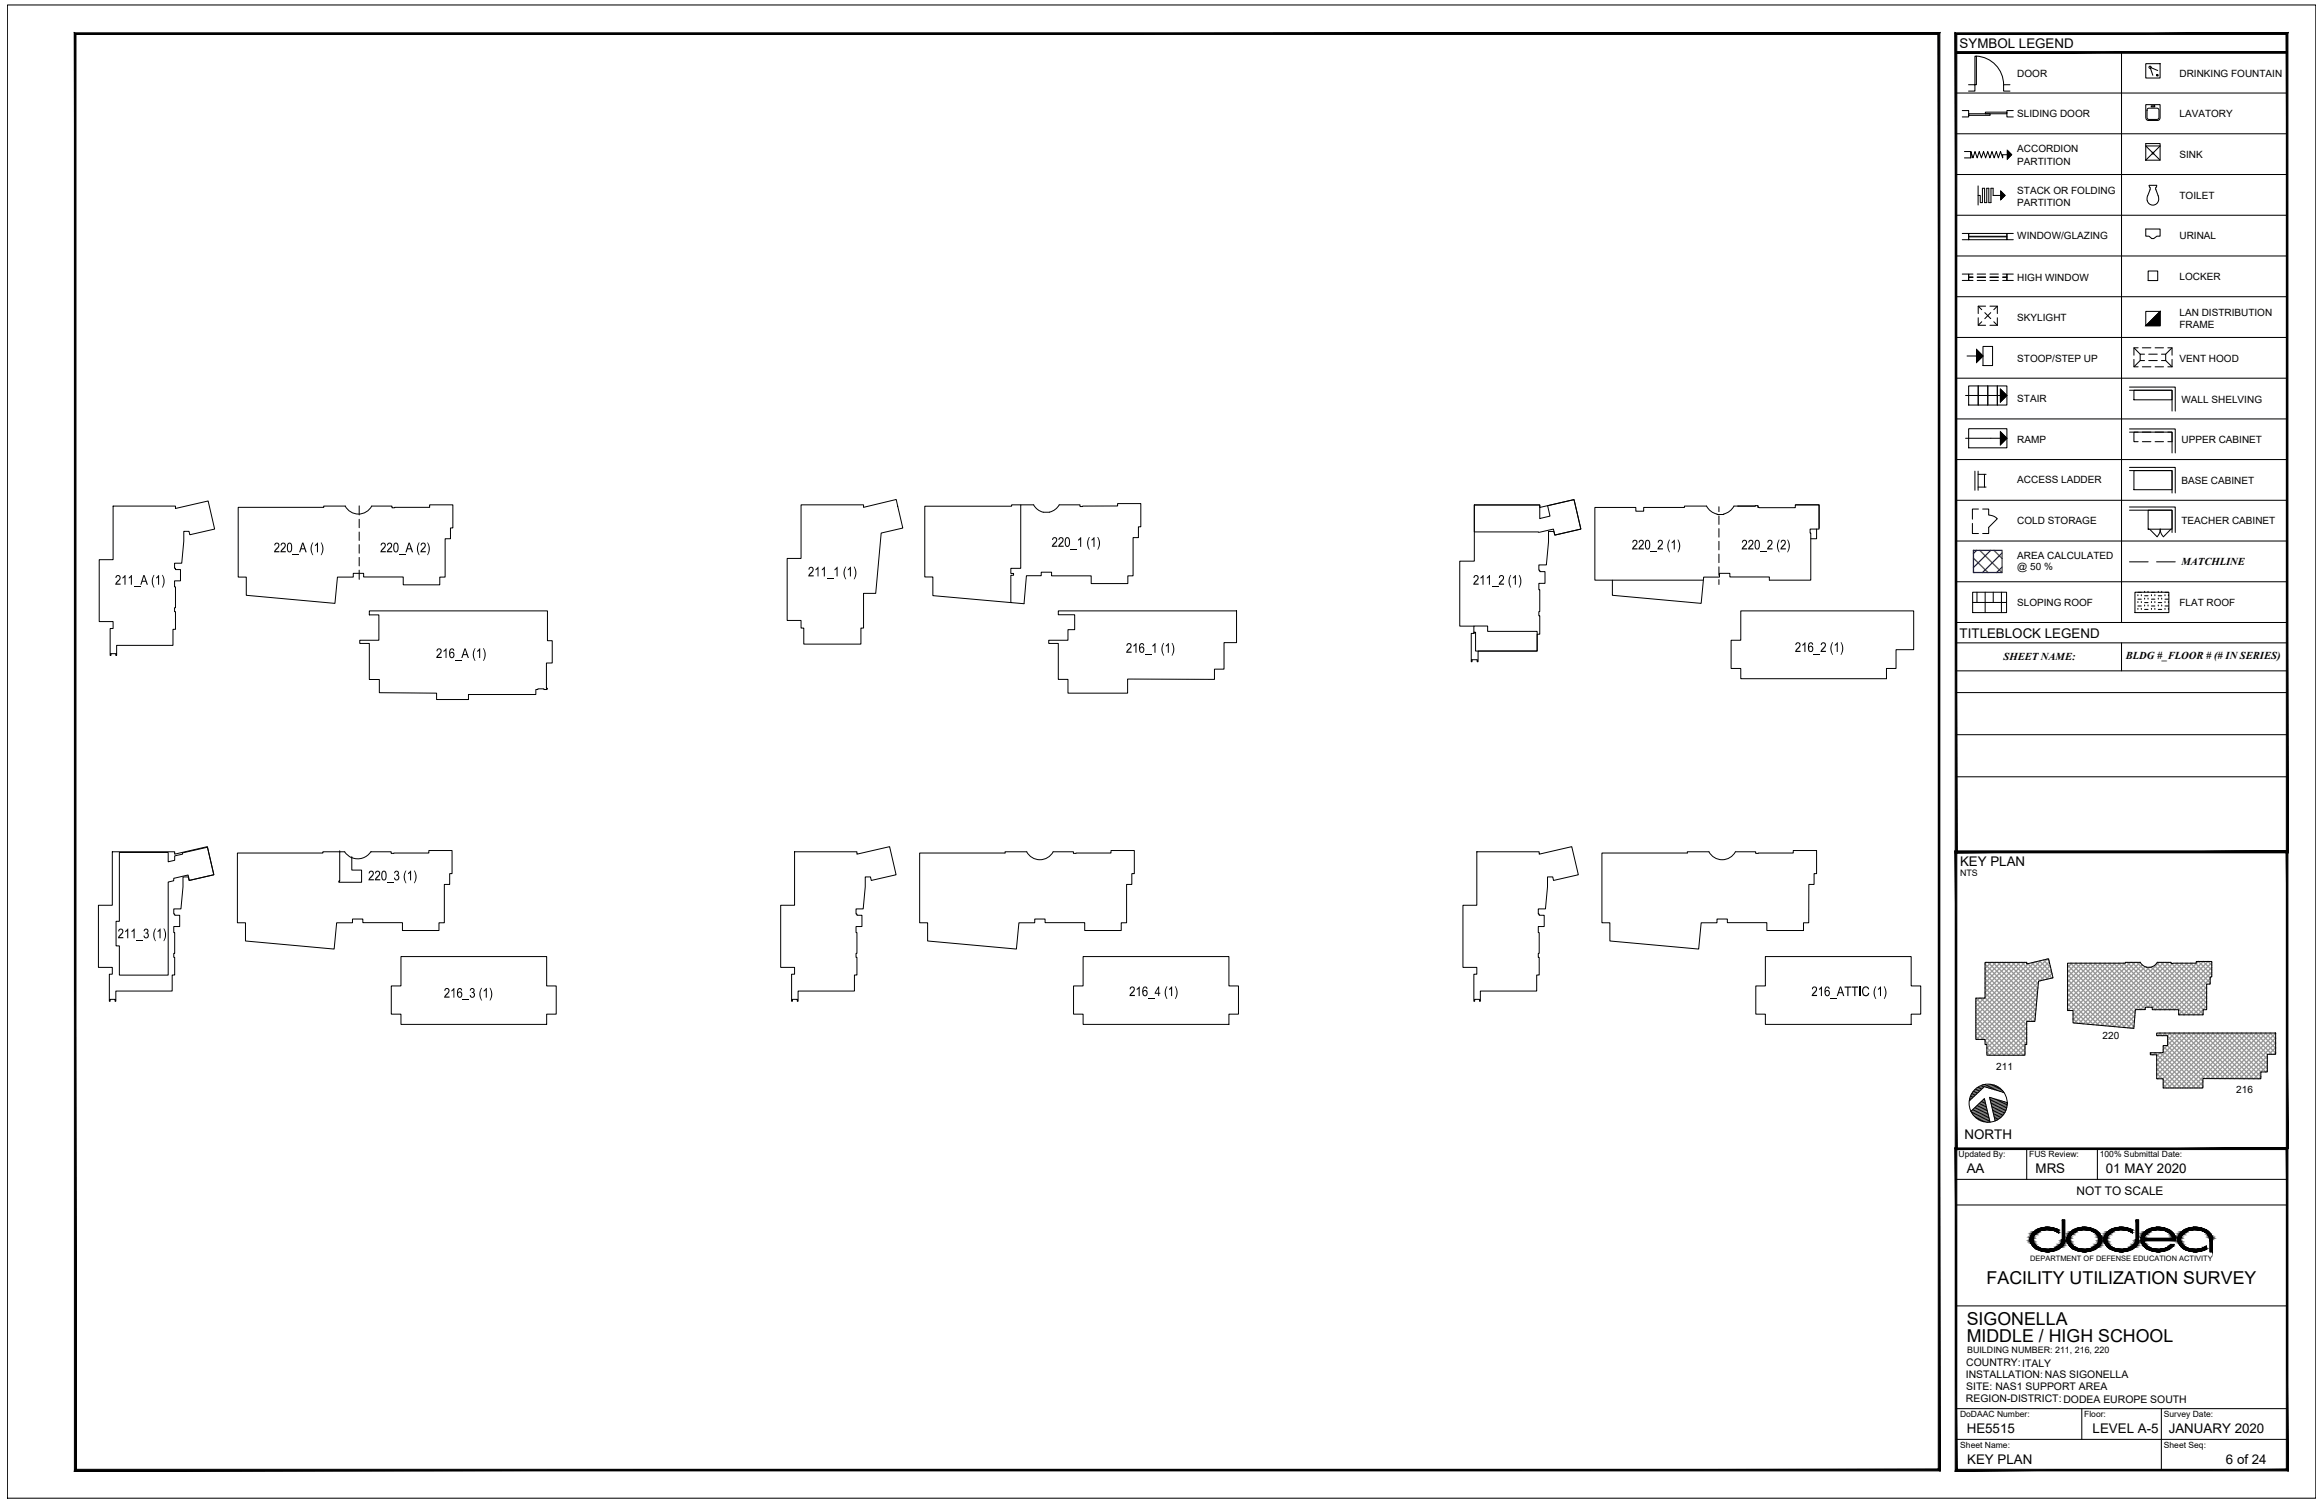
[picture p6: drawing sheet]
<svg xmlns="http://www.w3.org/2000/svg" width="432mm" height="279mm" viewBox="0 0 432 279" stroke-linecap="round" stroke-linejoin="round" font-family="sans-serif">
<defs><g id="words">
<g font-size="3.3">
<text x="369.4" y="238.9">FACILITY UTILIZATION SURVEY</text>
<text x="365.7" y="246.4">SIGONELLA</text>
<text x="365.7" y="249.6">MIDDLE / HIGH SCHOOL</text>
</g>
<g font-size="2.8">
<text x="195.5" y="101.7">220_1 (1)</text>
<text x="50.9" y="102.7">220_A (1)</text>
<text x="70.7" y="102.7">220_A (2)</text>
<text x="150.2" y="107.2">211_1 (1)</text>
<text x="303.4" y="102.2">220_2 (1)</text>
<text x="323.8" y="102.2">220_2 (2)</text>
<text x="21.4" y="108.8">211_A (1)</text>
<text x="273.9" y="108.8">211_2 (1)</text>
<text x="81.1" y="122.4">216_A (1)</text>
<text x="209.4" y="121.4">216_1 (1)</text>
<text x="333.7" y="121.3">216_2 (1)</text>
<text x="68.4" y="163.8">220_3 (1)</text>
<text x="21.9" y="174.5">211_3 (1)</text>
<text x="82.5" y="185.6">216_3 (1)</text>
<text x="210" y="185.3">216_4 (1)</text>
<text x="336.8" y="185.3">216_ATTIC (1)</text>
</g>
<g font-size="2.5">
<text x="364.4" y="8.9">SYMBOL LEGEND</text>
<text x="364.4" y="118.7">TITLEBLOCK LEGEND</text>
<text x="364.5" y="161">KEY PLAN</text>
<text x="365.3" y="211.9">NORTH</text>
<text x="365.7" y="218.3">AA</text>
<text x="378.5" y="218.3">MRS</text>
<text x="391.6" y="218.3">01 MAY 2020</text>
<text x="365.7" y="266.6">HE5515</text>
<text x="389.1" y="266.6">LEVEL A-5</text>
<text x="403.3" y="266.6">JANUARY 2020</text>
<text x="365.8" y="272.3">KEY PLAN</text>
<text x="413.9" y="272.3">6 of 24</text>
</g>
<text font-size="2.2" x="386.2" y="222.3">NOT TO SCALE</text>
<g font-size="2">
<text x="405.7" y="105.1">MATCHLINE</text>
<text x="372.6" y="122.7">SHEET NAME:</text>
<text x="395.3" y="122.5">BLDG #_FLOOR # (# IN SERIES)</text>
</g>
<g font-size="1.9">
<text x="375.1" y="14.3">DOOR</text>
<text x="405.3" y="14.4">DRINKING FOUNTAIN</text>
<text x="375.1" y="21.8">SLIDING DOOR</text>
<text x="405.3" y="21.8">LAVATORY</text>
<text x="375.1" y="28.4">ACCORDION</text>
<text x="405.3" y="29.5">SINK</text>
<text x="375.1" y="30.6">PARTITION</text>
<text x="375.1" y="36.1">STACK OR FOLDING</text>
<text x="375.1" y="38.4">PARTITION</text>
<text x="405.3" y="37">TOILET</text>
<text x="375.1" y="44.5">WINDOW/GLAZING</text>
<text x="405.3" y="44.5">URINAL</text>
<text x="375.1" y="52.2">HIGH WINDOW</text>
<text x="405.3" y="52.1">LOCKER</text>
<text x="375.1" y="59.8">SKYLIGHT</text>
<text x="405.3" y="58.8">LAN DISTRIBUTION</text>
<text x="405.3" y="61.1">FRAME</text>
<text x="375.1" y="67.3">STOOP/STEP UP</text>
<text x="405.3" y="67.3">VENT HOOD</text>
<text x="375.1" y="74.8">STAIR</text>
<text x="405.7" y="74.9">WALL SHELVING</text>
<text x="375.1" y="82.5">RAMP</text>
<text x="405.7" y="82.5">UPPER CABINET</text>
<text x="375.1" y="89.9">ACCESS LADDER</text>
<text x="405.7" y="90">BASE CABINET</text>
<text x="375.1" y="97.6">COLD STORAGE</text>
<text x="405.7" y="97.5">TEACHER CABINET</text>
<text x="375.1" y="103.9">AREA CALCULATED</text>
<text x="375.1" y="106.1">@ 50 %</text>
<text x="375.1" y="112.7">SLOPING ROOF</text>
<text x="405.3" y="112.7">FLAT ROOF</text>
<text x="391" y="193.3">220</text>
<text x="371.2" y="199">211</text>
<text x="415.9" y="203.3">216</text>
<text x="365.6" y="256.4">INSTALLATION: NAS SIGONELLA</text>
<text x="365.6" y="254.2">COUNTRY:ITALY</text>
<text x="365.6" y="260.9">REGION-DISTRICT: DODEA EUROPE SOUTH</text>
<text x="365.6" y="258.6">SITE: NAS1 SUPPORT AREA</text>
</g>
<g font-size="1.7">
<text x="364.5" y="162.9">NTS</text>
<text x="365.8" y="251.7">BUILDING NUMBER: 211, 216, 220</text>
</g>
<g font-size="1.6">
<text x="364.2" y="215.3">Updated By:</text>
<text x="377.4" y="215.3">FUS Review:</text>
<text x="390.5" y="215.3">100% Submittal Date:</text>
<text x="364.5" y="263.6">DoDAAC Number:</text>
<text x="387.6" y="263.6">Floor:</text>
<text x="402.4" y="263.6">Survey Date:</text>
<text x="364.5" y="269.3">Sheet Name:</text>
<text x="402.4" y="269.3">Sheet Seq:</text>
</g>
<text font-size="1.4" x="377.5" y="234.6">DEPARTMENT OF DEFENSE EDUCATION ACTIVITY</text>
</g></defs>
<!-- layer: G-ANNO-MATC -->
<g fill="none" stroke="#000" stroke-width=".19">
<path d="M66.8 94.1v1.7M66.8 96.6v1.6M66.8 99v1.5M319.7 94.3v.9M319.7 96v1.6M319.7 98.3v1.6M66.8 101.3v1.6M66.8 103.7v1.6M66.8 106.1v1.7M319.7 100.7v1.6M319.7 103.1v1.6M319.7 105.4v1.6"/>
<path d="M319.7 107.8v.9"/>
</g>
<!-- layer: FUS-KEY-PLAN -->
<g fill="none" stroke="#000" stroke-width=".19">
<path d="M21 94.1h11.6v.5l6.1-1.4 1.2 5.2-4.6 1.1-.1-.7h-1v1.9l-.4 4.1h-1.3v.9h.1v.3h1v2h-1.1v1.2h.1v3.8h-.1v.8h.1v3.3h-.4v3h-10.5v1.8h-.2v-.3h-.9v.3h-.1v-5h.5v-1.3h-2.5v-11.5h2.5zM44.3 94.4h15.9v-.3h4a2.77 2.77 0 0 0 4.9 0h3.8v.4l7-.1v-.5h4.3v4.3h-.4v2h-1v7.2h-1v1.4h-6.8v-1.5h-7.4v-.6h-1.9v.7h-2.9l-.5 4.8-16.5-1.5v-3.3h-1.5zM149 93.9h11.6v.5l6.1-1.5 1.2 5.3-4 1-1.1 11.2h-2.2v6.4h-.5v3h-10.6v-3h-.5v-1.4h-2.6v-11.5h2.6zM189.8 93.9h-1.7v.3h-16.1v13.1h1.5v3.5l14.5 1.3M195.2 95.3a2.84 2.84 0 0 0 1.8-1.4h3.8v.3h.5l6.5-.1v-.4h4.3v4.3h-.4v2h-1v7.1h-1v1.5h-6.8v-1.5h-7.3v-.7h-2v.7h-2.7l-.5 5.2-2.4-.2v-5.1h.5v-.3h-.5v-1h1.8v-11.8h2.4a2.67 2.67 0 0 0 3 1.4M274.2 93.9h12.1v2.6l1.9-.5-.4-1.9 4.9-1.2 1.3 5.5-4.9 1.1-.2-1.1-2.6 .6-12.1-.1zM317.3 94.1a3.1 3.1 0 0 0 3.3 1.6v-.1a3.1 3.1 0 0 0 1.8-1.5h4.5v.3h.2h6.8v-.5h4.4v4.5h-1.7v.8h.1v8.7h-7.7v-.6h-7.3v-.6h-1.9v.7h-3l-.5 4.8-16.5-1.5v-2.8M317.4 94.1h-4.2v.3h-7.5v.7h-1.5v-.7h-7.6v13.5h20.2M323.2 94.1h.1M323.2 94.1h3.2M326.9 94.1l.1 .3M333.9 93.9h4.4v4.3"/>
<path d="M337.8 98.4v1.8h-1.1M68.7 113.6h33.1v5.6h.9v4.1h-1.1v4.7h.2l-.1 .3h-.6v-.2h-1.1v.2h-.4v.9h-12.5v.9h-5.9v-1.2h-10.7v-2.5h-1.8v-6.7h-1.8v-.6h3.6v-4.7h-1.8zM196.8 113.6h33.1v5.9h-2.3v5h-1.8v1.9l-16.1-.1v2.6h-11.1v-2.5h-1.8v-6.7h-1.8v-.6h3.6v-2h1.2v-2.7h-3zM274.1 116.5h2.5v.9h9.2v3.7h-11.4v-3.5h-.3zM274.1 116.5h-2.6v-12.1h2.7v-10.5h12.1v.5l6.4-1.5 1.3 5.5-4.9 1.1-.1-.6h-1v1.9l-.4 4.3h-1.4v1h.1v.2h1v2.2h-1.1v1.2h.1v4.1h-.1v.7h.1v3.5h-.5v3.1h-10.9v2h-.2v-.4h-1v.4h-.1v-5.3h.6v-.2M323.7 113.6h32.2v7.3h-3.3v3.4h-1.8v2h-27.1v-2h-1.8v-5.2h1.8zM20.9 158.4h11.6v.5l6.1-1.4 1.2 5.2-4.6 1.1-.2-.7h-1v1.9l-.4 4.1h-1.3v.9h.2v.3h.9v2.1h-1.1v1.1h.2v3.8h-.2v.8h.2v3.3h-.5v3h-10.5v1.9h-.1v-.4h-.9v.4h-.2v-5.1h.6v-1.2h-2.6v-11.6h2.6zM22.2 158.6h9.1v1.7l1.2-.3v-.8l1.4-.3v-.2l4.7-1.1 1.2 5.1-4.6 1.1-.2-1-2.7 .6v.4l-1 .3v17.3h-9.1v-5.4h-.6v-4.6h.6zM63.2 158.4h-3.2v.3h-15.9v13h1.5v3.3l16.5 1.5 .5-4.8h2.9v-.7h2v.6h7.3v1.5h6.8v-1.4h1v-7.2h1v-2h.5v-4.3h-4.4v.5h-7v-.3h-3.7M63.2 158.4h.1M64.1 158.5l.6 .6 .7 .5M64.1 158.4h-.9v5.5h-.2v.2h4.2v-2.2h-1.8v-2.4"/>
<path d="M65.4 159.5h.1M69 158.4a2.89 2.89 0 0 1-3.6 1.1M147.8 158.4h11.6v.5l6-1.4 1.2 5.2-4.6 1.1-.1-.7h-1v1.9l-.4 4.1h-1.3v.9h.2v.3h.9v2.1h-1.1v1.1h.2v3.8h-.2v.8h.2v3.3h-.5v3h-10.5v1.9h-.1v-.4h-.9v.4h-.2v-5.1h.6v-1.2h-2.6v-11.6h2.6zM171 158.7h15.9v-.3h4a2.77 2.77 0 0 0 4.9 0h3.8v.3h7v-.5h4.3v4.3h-.4v2h-1v7.2h-1v1.4h-6.8v-1.5h-7.4v-.6h-1.9v.7h-2.9l-.5 4.8-16.5-1.5v-3.3h-1.5zM274.6 158.4h11.6v.5l6.1-1.4 1.2 5.2-4.6 1.1-.2-.7h-.9v1.9l-.4 4.1h-1.3v.9h.1v.3h1v2.1h-1.1v1.1h.1v3.8h-.1v.8h.1v3.3h-.4v3h-10.5v1.9h-.2v-.4h-.9v.4h-.1v-5.1h.5v-1.2h-2.6v-11.6h2.6zM297.9 158.7h15.9v-.3h4a2.79 2.79 0 0 0 4.9 0h3.8v.3h7v-.5h4.3v4.3h-.5v2h-.9v7.2h-1v1.4h-6.8v-1.5h-7.4v-.6h-1.9v.7h-3l-.4 4.8-16.5-1.5v-3.3h-1.5zM74.6 177.9h27.1v5.5h1.7v5.3h-1.7v1.9h-27.1v-1.9h-1.8v-5.3h1.8zM201.4 177.9h27.1v5.5h1.8v5.3h-1.8v1.9h-27.1v-1.9h-1.8v-5.3h1.8zM328.3 177.9h27.1v5.5h1.8v5.3h-1.8v1.9h-27.1v-1.9h-1.8v-5.3h1.8z"/>
</g>
<!-- layer: XTB-HE5515|G-ANNO-TEXT -->
<g fill="none" stroke="#000" stroke-width=".19">
<path d="M1.4 .9h429.2v277.8h-429.2zM363.7 9.8h61.6M363.7 17.3h61.6M394.5 9.8v106M363.7 24.9h61.6M363.7 32.5h61.6M363.7 40h61.6M363.7 47.6h61.6M363.7 55.2h61.6M363.7 62.8h61.6M363.7 70.4h61.6M363.7 77.9h61.6"/>
<path d="M363.7 85.5h61.6M363.7 93.1h61.6M363.7 100.6h61.6M363.7 108.2h61.6M363.7 115.8h61.6M363.7 128.8h61.6M363.7 136.7h61.6M363.7 144.5h61.6M363.7 219.4h61.6M363.7 213.7h61.6M376.9 213.7v5.7M390 213.7v5.7"/>
<path d="M363.7 224.1h61.6M378.2 229.9l-.2 .7 .2 .6M378.2 231.2a3.4 3.4 0 0 0 4.5 .7M378.8 229.3a3.8 3.8 0 0 1 3.9 0M378.8 229.3l-.6 .6M382.7 229.3l.1 .1M382.8 228.8a3.8 3.8 0 0 0-5.1 1.2 2.35 2.35 0 0 0 2.1 2.8 3.4 3.4 0 0 0 4.1-1.9l.1-4h-.5v3.7l-.2 .6M382.8 228.8v.6M383.3 231.2l-.6 .6M384.4 230.6a2.89 2.89 0 0 0 3.2 2.2l1.2-.1M384.4 230.6h.1M384.9 230.6l.2 .6"/>
<path d="M384.9 230.6h.1M385.1 229.9l-.2 .7M385.1 231.2l.6 .6M385.7 229.3a3.8 3.8 0 0 1 3.8 0M385.7 229.3l-.6 .6M388.8 228.4l1 .5M388.8 228.4a3.4 3.4 0 0 0-4.4 1.9v.3M389.5 229.3l.7 .6M389.8 232.2l-1 .5M389.8 228.9a1.88 1.88 0 0 1 0 3.3M390.2 231.2a3.4 3.4 0 0 1-4.5 .7M390.2 229.9l.1 .7-.1 .6"/>
<path d="M391.9 229.9l-.2 .7 .2 .6M391.9 231.2l.6 .6M392.5 229.3a3.8 3.8 0 0 1 3.9 0M392.5 229.3l-.6 .6M396.5 228.8a3.8 3.8 0 0 0-5.1 1.2 2.35 2.35 0 0 0 2.2 2.8 4.2 4.2 0 0 0 3.1-.6M396.6 228.8l-.1 .6-.1-.1M397 231.2a3.4 3.4 0 0 1-4.5 .7M397 231.2l.2-.6v-3.7h.5v4l-.4 .8-.6 .5M398.6 230.8h6M398.6 230.8l.2 .4M398.8 229.9l-.2 .4h5.5M398.8 231.2a3.3 3.3 0 0 0 3.6 1.1"/>
<path d="M399.4 229.3l-.6 .6M402.4 228.9a3.9 3.9 0 0 0-3 .4M402.4 228.9l.9 .4M403.3 229.3l.6 .6M403.9 229.9l.2 .4M404.5 230.8a2.66 2.66 0 0 0-2.8-2.5 2.99 2.99 0 0 0-3.6 2.3 3 3 0 0 0 3.6 2.2 3.4 3.4 0 0 0 2.6-1.3h-.6l-.4 .4-.9 .4M405.7 229.9l-.2 .7 .2 .6M405.7 231.2a3.4 3.4 0 0 0 4.5 .7M406.3 229.3a3.8 3.8 0 0 1 3.9 0M406.3 229.3l-.6 .6M410.2 229.3l.6 .6M410.3 231.8h-.1"/>
<path d="M410.3 231.8v.5M410.8 229.9l.2 .7v2.3h.4v-2.3a2.87 2.87 0 0 0-3.2-2.3 2.92 2.92 0 0 0-3.2 2.3 2.89 2.89 0 0 0 3.2 2.2l1.2-.1 .9-.4M363.7 242.9h61.6M363.7 267.8h61.6M363.7 262h61.6M387.1 262v5.8M401.9 262v11.5"/>
</g>
<g fill="#000" stroke="#000" stroke-width=".19">
<path d="M379.9 232.8h1.7zM380.4 228.3h.8zM382.4 229.1h.4v.2zM386.8 232.8h1.6zM387.2 228.3h.8zM393.7 232.8h1.6zM394.1 228.3h.8zM396.2 229.1h.4v.2zM400.6 232.8h1.6zM401 228.3h.8zM407.4 232.8h1.6zM407.8 228.3h.8z"/>
<path d="M409 232.3h1.3zM410.2 231.9l.1-.1z"/>
<path d="M363.7 9.6v.3l61.6-.3zM363.7 9.9l61.6-.3v.3z"/>
<path d="M363.9 6.4h61.3l.3-.3zM363.6 6.1h61.9l-61.6 .3zM363.6 6.1l.3 152.2v-151.9zM363.6 6.1l.3 152.2-.3 .3zM363.9 158.3l-.3 .3 61.6-.3zM363.6 158.6l61.6-.3 .3 .3zM425.2 6.4v151.9l.3 .3zM425.2 6.4l.3-.3v152.5z"/>
<path d="M363.6 158.3v55.4h.3zM363.6 158.3l.3 .3v55.1zM363.6 158.3l.3 .3 61.6-.3zM363.9 158.6l61.6-.3-.3 .3zM425.5 158.3l-.3 .3 .3 55.1zM425.2 158.6l.3 55.1h-.3z"/>
<path d="M377.5 230.6l.5 .2v-.2zM377.5 230.6l.5 .2h-.4z"/>
<path d="M377.6 230.3l.4 .1zM377.6 230.3l.4 .1z"/>
<path d="M377.6 230.4l.4 .2v-.2zM377.6 230.4l.4 .2h-.5z"/>
<path d="M377.6 230.8h.4zM377.6 230.8h.4z"/>
<path d="M377.6 230.8l.5 .1-.1-.1zM377.6 230.8l.5 .1h-.5z"/>
<path d="M377.6 230.2l.4 .1 .1-.1zM377.6 230.2l.4 .1h-.4z"/>
<path d="M377.6 230.9l.5 .1v-.1zM377.6 230.9l.5 .1h-.5z"/>
<path d="M377.6 230.1l.5 .1v-.1zM377.6 230.1l.5 .1h-.5z"/>
<path d="M377.6 231l.5 .1zM377.6 231l.5 .1z"/>
<path d="M377.6 230.1h.5zM377.6 230.1h.5z"/>
<path d="M377.6 231.1l.6 .1-.1-.1zM377.6 231.1l.6 .1h-.5z"/>
<path d="M377.7 229.9l.4 .2 .1-.2zM377.7 229.9l.4 .2h-.5z"/>
<path d="M377.7 231.2l.5 .1zM377.7 231.2l.5 .1z"/>
<path d="M377.7 229.9h.5zM377.7 229.9h.5z"/>
<path d="M377.7 231.3l.6 .1-.1-.1zM377.7 231.3l.6 .1h-.5z"/>
<path d="M377.8 229.7l.4 .2 .1-.2zM377.8 229.7l.4 .2h-.5z"/>
<path d="M377.8 231.4l.6 .1zM377.8 231.4l.6 .1z"/>
<path d="M377.8 229.7h.6zM377.8 229.7h.5z"/>
<path d="M377.8 231.5l.7 .1zM377.8 231.5l.7 .1z"/>
<path d="M377.9 229.6l.5 .1 .1-.1zM377.9 229.6l.5 .1h-.6z"/>
<path d="M377.9 231.6l.7 .1-.1-.1zM377.9 231.6l.7 .1h-.6z"/>
<path d="M378 229.4l.5 .2 .1-.2zM378 229.4l.5 .2h-.6z"/>
<path d="M378 231.7h.6zM378 231.7h.6z"/>
<path d="M378 229.4h.6zM378 229.4h.6z"/>
<path d="M378 231.7l.8 .2-.2-.2zM378 231.7l.8 .2h-.7z"/>
<path d="M378.1 229.3l.5 .1 .2-.1zM378.1 229.3l.5 .1h-.6z"/>
<path d="M378.1 231.9h.8zM378.1 231.9h.8z"/>
<path d="M378.1 229.2h.8zM378.1 229.2l.7 .1z"/>
<path d="M378.1 231.9l1 .1-.2-.1zM378.1 231.9l1 .1h-.8z"/>
<path d="M378.3 229.1l.6 .1 .2-.1zM378.1 229.2l.2-.1 .6 .1z"/>
<path d="M378.3 232l.9 .1zM378.3 232l.9 .1z"/>
<path d="M378.3 229.1h.9zM378.3 229.1h.8z"/>
<path d="M378.3 232.1h1.1zM378.3 232.1h1.1z"/>
<path d="M378.4 229h1zM378.3 229.1h.9z"/>
<path d="M378.4 232.1l1.2 .2zM378.4 232.1l1.2 .2h-1z"/>
<path d="M378.6 228.9l.8 .1 .2-.1zM378.4 229l.2-.1 .8 .1z"/>
<path d="M378.6 232.3h1.1zM378.6 232.3h1.1z"/>
<path d="M378.6 228.9h1.1zM378.6 228.9h1z"/>
<path d="M378.6 232.3h1.4zM378.6 232.3h1.4z"/>
<path d="M379.9 232.8h1.3zM380.4 232.8h.8z"/>
<path d="M378.7 228.8h1.3zM378.6 228.9h1.1z"/>
<path d="M378.7 232.3l1.7 .1zM378.7 232.3l1.7 .1z"/>
<path d="M378.8 228.8h1.6zM378.7 228.8h1.3z"/>
<path d="M378.8 232.4h2zM378.8 232.4h2z"/>
<path d="M378.8 228.7h2zM378.8 228.7l1.6 .1z"/>
<path d="M380.4 228.3l1.2 .1zM379.9 228.4h1.7z"/>
<path d="M379.9 228.4h2.1zM379.5 228.4h2.5z"/>
<path d="M379.5 228.4l2.8 .2-.3-.2zM379.3 228.6l.2-.2 2.8 .2z"/>
<path d="M379.5 232.7h2.5zM379.5 232.7l2.1 .1z"/>
<path d="M379.3 228.6h3zM379.2 228.6h3.1z"/>
<path d="M379.2 228.6l3.4 .1zM379 228.7h3.6z"/>
<path d="M379.2 232.6l2.8 .1 .3-.1zM379.2 232.6l2.8 .1h-2.5z"/>
<path d="M382.4 229.1l.4 .2zM382.7 229.3l.1 .1z"/>
<path d="M379 228.7h3.6zM378.9 228.7h3.7z"/>
<path d="M378.9 228.7h3.8zM378.8 228.7h3.9z"/>
<path d="M378.9 232.4l3.4 .2 .3-.2zM378.9 232.4l3.4 .2h-3.1z"/>
<path d="M380.8 228.7l1.9 .1zM380.8 228.7l1.9 .1z"/>
<path d="M378.8 232.4h3.9zM378.8 232.4h3.8z"/>
<path d="M381.1 228.8h1.7zM381.1 228.8h1.7z"/>
<path d="M381.1 232.4h1.6zM380.8 232.4h1.9z"/>
<path d="M381.5 228.8h1.3zM381.5 228.8h1.3z"/>
<path d="M381.5 232.3h1.3zM381.1 232.4h1.6z"/>
<path d="M381.5 228.8l1.3 .1zM381.5 228.8l1.3 .1z"/>
<path d="M381.9 228.9l.9 .1v-.1zM381.9 228.9l.9 .1z"/>
<path d="M382.2 229l.6 .1v-.1zM382.2 229l.6 .1z"/>
<path d="M381.9 232.3h1zM381.5 232.3h1.3z"/>
<path d="M381.9 232.3h1.1zM381.9 232.3h1z"/>
<path d="M382.2 232.1l.8 .2 .1-.2zM381.9 232.3l.3-.2 .8 .2z"/>
<path d="M382.3 232.1h.9zM382.2 232.1h.9z"/>
<path d="M382.4 232h.8zM382.3 232.1h.9z"/>
<path d="M382.6 231.9l.6 .1 .2-.1zM382.4 232l.2-.1 .6 .1z"/>
<path d="M382.7 231.9h.7zM382.6 231.9h.8z"/>
<path d="M382.9 231.7l.5 .2 .1-.2zM382.7 231.9l.2-.2 .5 .2z"/>
<path d="M382.9 231.7h.7zM382.9 231.7h.6z"/>
<path d="M383 231.6l.6 .1v-.1zM383 231.6l.6 .1h-.7z"/>
<path d="M383.1 231.5l.5 .1 .1-.1zM383.1 231.5l.5 .1h-.6z"/>
<path d="M383.2 231.4h.5zM383.2 231.4l.5 .1z"/>
<path d="M383.3 231.3l.4 .1 .1-.1zM383.3 231.3l.4 .1h-.5z"/>
<path d="M383.3 231.2h.5zM383.3 231.3h.5z"/>
<path d="M383.4 231l.5 .1zM383.4 231l.5 .1z"/>
<path d="M383.4 231.1l.4 .1 .1-.1zM383.4 231.1l.4 .1h-.5z"/>
<path d="M383.4 230.9l.5 .1v-.1zM383.4 230.9l.5 .1h-.5z"/>
<path d="M383.5 226.9l.5 3.7v-3.7zM383.5 226.9l.5 3.7h-.5z"/>
<path d="M383.5 230.6l.5 .2v-.2zM383.5 230.6l.5 .2h-.5z"/>
<path d="M383.5 230.8h.5zM383.5 230.8h.5z"/>
<path d="M383.5 230.8l.4 .1 .1-.1zM383.5 230.8l.4 .1h-.5z"/>
<path d="M384.4 230.4l.5 .2v-.2zM384.4 230.4l.5 .2h-.5z"/>
<path d="M384.4 230.6l.5 .2v-.2zM384.4 230.6l.5 .2h-.5z"/>
<path d="M384.4 230.8h.5zM384.4 230.8h.5z"/>
<path d="M384.4 230.3h.5zM384.4 230.3l.5 .1z"/>
<path d="M384.4 230.8l.5 .1v-.1zM384.4 230.8l.5 .1h-.5z"/>
<path d="M384.4 230.2l.5 .1v-.1zM384.4 230.2l.5 .1h-.5z"/>
<path d="M384.4 230.9l.6 .1-.1-.1zM384.4 230.9l.6 .1h-.5z"/>
<path d="M384.5 230.1l.4 .1 .1-.1zM384.5 230.1l.4 .1h-.5z"/>
<path d="M384.5 231l.5 .1zM384.5 231l.5 .1z"/>
<path d="M384.5 230.1h.5zM384.5 230.1h.5z"/>
<path d="M384.5 231.1l.6 .1-.1-.1zM384.5 231.1l.6 .1h-.6z"/>
<path d="M384.5 229.9l.5 .2 .1-.2zM384.5 229.9l.5 .2h-.5z"/>
<path d="M384.5 231.2l.6 .1zM384.5 231.2l.6 .1z"/>
<path d="M384.5 229.9h.6zM384.5 229.9h.6z"/>
<path d="M384.5 231.3l.7 .1-.1-.1zM384.5 231.3l.7 .1h-.6z"/>
<path d="M384.6 229.7l.5 .2 .1-.2zM384.6 229.7l.5 .2h-.6z"/>
<path d="M384.6 231.4l.6 .1zM384.6 231.4l.6 .1z"/>
<path d="M384.7 229.7h.5zM384.7 229.7h.5z"/>
<path d="M384.7 231.5l.6 .1zM384.7 231.5l.6 .1z"/>
<path d="M384.7 229.6l.5 .1 .1-.1zM384.7 229.6l.5 .1h-.5z"/>
<path d="M384.7 231.6l.8 .1-.2-.1zM384.7 231.6l.8 .1h-.7z"/>
<path d="M384.8 229.4l.5 .2 .2-.2zM384.8 229.4l.5 .2h-.6z"/>
<path d="M384.8 231.7h.7zM384.8 231.7h.7z"/>
<path d="M384.8 229.4h.7zM384.8 229.4h.7z"/>
<path d="M384.8 231.7l.9 .2-.2-.2zM384.8 231.7l.9 .2h-.7z"/>
<path d="M385 229.3l.5 .1 .2-.1zM385 229.3l.5 .1h-.7z"/>
<path d="M385 231.9h.7zM385 231.9h.7z"/>
<path d="M385 229.2h.7zM385 229.2l.7 .1z"/>
<path d="M385 231.9l.9 .1-.2-.1zM385 231.9l.9 .1h-.8z"/>
<path d="M385.1 229.1l.6 .1 .2-.1zM385 229.2l.1-.1 .6 .1z"/>
<path d="M385.1 232l1 .1zM385.1 232l1 .1z"/>
<path d="M385.2 229.1h.9zM385.2 229.1h.7z"/>
<path d="M385.2 232.1h1zM385.2 232.1h1z"/>
<path d="M385.3 229h.9zM385.2 229.1h.9z"/>
<path d="M385.3 232.1l1.2 .2zM385.3 232.1l1.2 .2h-1.1z"/>
<path d="M385.4 228.9l.8 .1 .3-.1zM385.3 229l.1-.1 .8 .1z"/>
<path d="M385.4 232.3h1.1zM385.4 232.3h1.1z"/>
<path d="M385.4 228.9h1.1zM385.4 228.9h1.1z"/>
<path d="M385.4 232.3h1.5zM385.4 232.3h1.5z"/>
<path d="M386.8 232.8h1.2zM387.2 232.8h.8z"/>
<path d="M385.6 228.8h1.3zM385.4 228.9h1.1z"/>
<path d="M385.6 232.3l1.6 .1zM385.6 232.3l1.6 .1z"/>
<path d="M385.6 228.8h1.6zM385.6 228.8h1.3z"/>
<path d="M385.6 232.4h2zM385.6 232.4h2z"/>
<path d="M385.7 228.7h1.9zM385.7 228.7l1.5 .1z"/>
<path d="M387.2 228.3l1.2 .1zM386.8 228.4h1.6z"/>
<path d="M386.8 228.4h2zM386.4 228.4h2.4z"/>
<path d="M386.4 228.4l2.8 .2-.4-.2zM386.1 228.6l.3-.2 2.8 .2z"/>
<path d="M386.4 232.7h2.4zM386.4 232.7l2 .1z"/>
<path d="M386.1 228.6l3.4 .1-.3-.1zM385.7 228.7l.4-.1 3.4 .1z"/>
<path d="M386.1 232.6l2.7 .1 .4-.1zM386.1 232.6l2.7 .1h-2.4z"/>
<path d="M385.7 228.7h3.8zM385.7 228.7h3.8z"/>
<path d="M385.7 232.4l3.5 .2 .3-.2zM385.7 232.4l3.5 .2h-3.1z"/>
<path d="M387.6 228.7l2 .1zM387.6 228.7l2 .1z"/>
<path d="M385.7 232.4h3.8zM385.7 232.4h3.8z"/>
<path d="M388 228.8h1.7zM388 228.8h1.7z"/>
<path d="M388 232.4h1.6zM387.6 232.4h1.9z"/>
<path d="M388.3 228.8l1.5 .1zM388.3 228.8l1.5 .1z"/>
<path d="M388.3 232.3h1.4zM388 232.4h1.6z"/>
<path d="M388.7 228.9h1.1zM388.7 228.9h1.1z"/>
<path d="M388.7 232.3h1.1zM388.3 232.3h1.4z"/>
<path d="M388.7 228.9l1.2 .1-.1-.1zM388.7 228.9l1.2 .1z"/>
<path d="M388.7 232.3h1.1zM388.7 232.3h1.1z"/>
<path d="M389 229l1 .1zM389 229l1 .1z"/>
<path d="M389 232.1l.8 .2 .1-.2zM388.7 232.3l.3-.2 .8 .2z"/>
<path d="M389.2 229.1h.9zM389.2 229.1h.9z"/>
<path d="M389.2 232.1h.8zM389 232.1h.9z"/>
<path d="M389.3 229.1l.9 .1-.1-.1zM389.3 229.1l.9 .1h-.7z"/>
<path d="M389.3 232h.8zM389.2 232.1h.8z"/>
<path d="M389.5 229.2l.8 .1zM389.5 229.2l.8 .1z"/>
<path d="M389.5 231.9l.6 .1 .1-.1zM389.3 232l.2-.1 .6 .1z"/>
<path d="M389.6 229.3l.8 .1-.1-.1zM389.6 229.3l.8 .1h-.7z"/>
<path d="M389.6 231.9h.7zM389.5 231.9h.7z"/>
<path d="M389.7 229.4h.7zM389.7 229.4h.7z"/>
<path d="M389.7 231.7l.6 .2 .1-.2zM389.6 231.9l.1-.2 .6 .2z"/>
<path d="M389.8 229.4l.7 .2-.1-.2zM389.8 229.4l.7 .2h-.6z"/>
<path d="M389.8 231.7h.6zM389.7 231.7h.7z"/>
<path d="M389.9 229.6l.7 .1-.1-.1zM389.9 229.6l.7 .1z"/>
<path d="M389.9 231.6l.5 .1 .1-.1zM389.9 231.6l.5 .1h-.6z"/>
<path d="M390 229.7h.6zM390 229.7h.6z"/>
<path d="M390 231.5l.5 .1 .1-.1zM390 231.5l.5 .1h-.6z"/>
<path d="M390.1 229.7l.6 .2-.1-.2zM390.1 229.7l.6 .2h-.5z"/>
<path d="M390.1 231.4h.5zM390.1 231.4l.5 .1z"/>
<path d="M390.2 229.9h.5zM390.2 229.9h.5z"/>
<path d="M390.2 231.3l.4 .1 .1-.1zM390.2 231.3l.4 .1h-.5z"/>
<path d="M390.2 229.9l.6 .2-.1-.2zM390.2 229.9l.6 .2h-.5z"/>
<path d="M390.2 231.2h.5zM390.2 231.2l.5 .1z"/>
<path d="M390.3 230.1h.5zM390.3 230.1h.5z"/>
<path d="M390.3 230.1l.5 .1v-.1zM390.3 230.1l.5 .1h-.5z"/>
<path d="M390.3 231l.5 .1zM390.3 231l.5 .1z"/>
<path d="M390.3 231.1l.4 .1 .1-.1zM390.3 231.1l.4 .1h-.5z"/>
<path d="M390.3 230.2l.5 .1v-.1zM390.3 230.2l.5 .1h-.5z"/>
<path d="M390.3 230.9l.5 .1v-.1zM390.3 230.9l.5 .1h-.5z"/>
<path d="M390.3 230.3l.5 .1zM390.3 230.3l.5 .1z"/>
<path d="M390.3 230.4l.5 .2v-.2zM390.3 230.4l.5 .2h-.4z"/>
<path d="M390.4 230.6l.4 .2v-.2zM390.4 230.6l.4 .2h-.5z"/>
<path d="M390.3 230.8h.5zM390.3 230.8h.5z"/>
<path d="M390.3 230.8l.5 .1v-.1zM390.3 230.8l.5 .1h-.5z"/>
<path d="M391.3 230.4l.4 .2v-.2zM391.3 230.4l.4 .2h-.4z"/>
<path d="M391.3 230.6l.4 .2v-.2zM391.3 230.6l.4 .2h-.4z"/>
<path d="M391.3 230.8h.5zM391.3 230.8h.5z"/>
<path d="M391.3 230.3h.5zM391.3 230.3l.4 .1z"/>
<path d="M391.3 230.8l.5 .1v-.1zM391.3 230.8l.5 .1h-.5z"/>
<path d="M391.3 230.2l.5 .1v-.1zM391.3 230.2l.5 .1h-.5z"/>
<path d="M391.3 230.9l.5 .1v-.1zM391.3 230.9l.5 .1h-.5z"/>
<path d="M391.3 230.1l.5 .1v-.1zM391.3 230.1l.5 .1h-.5z"/>
<path d="M391.3 231l.6 .1zM391.3 231l.6 .1z"/>
<path d="M391.4 230.1h.5zM391.4 230.1h.4z"/>
<path d="M391.4 231.1l.5 .1v-.1zM391.4 231.1l.5 .1h-.5z"/>
<path d="M391.4 229.9l.5 .2v-.2zM391.4 229.9l.5 .2h-.5z"/>
<path d="M391.4 231.2l.6 .1zM391.4 231.2l.6 .1z"/>
<path d="M391.4 229.9h.6zM391.4 229.9h.5z"/>
<path d="M391.4 231.3l.7 .1-.1-.1zM391.4 231.3l.7 .1h-.6z"/>
<path d="M391.5 229.7l.5 .2 .1-.2zM391.5 229.7l.5 .2h-.6z"/>
<path d="M391.5 231.4l.6 .1zM391.5 231.4l.6 .1z"/>
<path d="M391.5 229.7h.6zM391.5 229.7h.6z"/>
<path d="M391.5 231.5l.7 .1zM391.5 231.5l.7 .1z"/>
<path d="M391.6 229.6l.5 .1 .1-.1zM391.6 229.6l.5 .1h-.6z"/>
<path d="M391.6 231.6l.7 .1-.1-.1zM391.6 231.6l.7 .1h-.6z"/>
<path d="M391.7 229.4l.5 .2 .1-.2zM391.7 229.4l.5 .2h-.6z"/>
<path d="M391.7 231.7h.7zM391.7 231.7h.7z"/>
<path d="M391.7 229.4h.7zM391.7 229.4h.6z"/>
<path d="M391.7 231.7l.8 .2-.1-.2zM391.7 231.7l.8 .2h-.6z"/>
<path d="M391.9 229.3l.5 .1 .1-.1zM391.9 229.3l.5 .1h-.7z"/>
<path d="M391.9 231.9h.7zM391.9 231.9h.7z"/>
<path d="M391.9 229.2h.7zM391.9 229.2l.6 .1z"/>
<path d="M391.9 231.9l.9 .1-.2-.1zM391.9 231.9l.9 .1h-.8z"/>
<path d="M392 229.1l.6 .1 .2-.1zM392 229.1l.6 .1h-.7z"/>
<path d="M392 232l.9 .1zM392 232l.9 .1z"/>
<path d="M392.1 229.1h.8zM392.1 229.1h.7z"/>
<path d="M392.1 232.1h1zM392.1 232.1h1z"/>
<path d="M392.2 229h.9zM392.1 229.1h.8z"/>
<path d="M392.2 232.1l1.2 .2zM392.2 232.1l1.2 .2h-1.1z"/>
<path d="M392.3 228.9h1.1zM392.3 228.9h1.1z"/>
<path d="M392.3 228.9l.8 .1 .3-.1zM392.2 229l.1-.1 .8 .1z"/>
<path d="M392.3 232.3h1.1zM392.3 232.3h1.1z"/>
<path d="M392.3 232.3h1.5zM392.3 232.3h1.5z"/>
<path d="M393.7 232.8h1.2zM394.1 232.8h.8z"/>
<path d="M392.4 228.8h1.4zM392.3 228.9h1.1z"/>
<path d="M392.4 232.3l1.7 .1zM392.4 232.3l1.7 .1z"/>
<path d="M392.5 228.8h1.6zM392.4 228.8h1.4z"/>
<path d="M392.5 232.4h2zM392.5 232.4h2z"/>
<path d="M392.5 228.7h2zM392.5 228.7l1.6 .1z"/>
<path d="M394.1 228.3l1.2 .1zM393.7 228.4h1.6z"/>
<path d="M393.7 228.4h2zM393.3 228.4h2.4z"/>
<path d="M393.3 228.4l2.7 .2-.3-.2zM393 228.6l.3-.2 2.7 .2z"/>
<path d="M393.3 232.7h2.4zM393.3 232.7l2 .1z"/>
<path d="M393 228.6h3zM392.9 228.6h3.1z"/>
<path d="M392.9 228.6l3.4 .1zM392.7 228.7h3.6z"/>
<path d="M392.9 232.6l2.8 .1 .3-.1zM392.9 232.6l2.8 .1h-2.4z"/>
<path d="M396.2 229.1l.4 .2zM396.4 229.3l.2 .1z"/>
<path d="M392.7 228.7h3.7zM392.6 228.7h3.8z"/>
<path d="M392.6 228.7h3.8zM392.5 228.7h3.9z"/>
<path d="M392.6 232.4l3.4 .2 .4-.2zM392.6 232.4l3.4 .2h-3.1z"/>
<path d="M394.5 228.7l1.9 .1zM394.5 228.7l1.9 .1z"/>
<path d="M392.5 232.4h3.9zM392.5 232.4h3.9z"/>
<path d="M394.9 228.8h1.7zM394.9 228.8h1.7z"/>
<path d="M394.9 232.4h1.5zM394.5 232.4h1.9z"/>
<path d="M395.2 232.3h1.3zM394.9 232.4h1.5z"/>
<path d="M395.2 228.8h1.4zM395.2 228.8h1.4z"/>
<path d="M395.3 228.8l1.3 .1zM395.3 228.8l1.3 .1z"/>
<path d="M395.6 228.9l1 .1v-.1zM395.6 228.9l1 .1z"/>
<path d="M395.9 229l.7 .1v-.1zM395.9 229l.7 .1z"/>
<path d="M395.6 232.3h1.1zM395.6 232.3h1.1z"/>
<path d="M395.6 232.3h1.1zM395.2 232.3h1.3z"/>
<path d="M395.9 232.1l.8 .2 .1-.2zM395.6 232.3l.3-.2 .8 .2z"/>
<path d="M396 232.1h.9zM395.9 232.1h.9z"/>
<path d="M396.2 232h.8zM396 232.1h.9z"/>
<path d="M396.4 231.9l.6 .1 .1-.1zM396.2 232l.2-.1 .6 .1z"/>
<path d="M396.4 231.9h.7zM396.4 231.9h.7z"/>
<path d="M396.6 231.7l.5 .2 .1-.2zM396.4 231.9l.2-.2 .5 .2z"/>
<path d="M396.7 231.7h.6zM396.6 231.7h.6z"/>
<path d="M396.8 231.6l.5 .1 .1-.1zM396.8 231.6l.5 .1h-.6z"/>
<path d="M396.9 231.5l.5 .1v-.1zM396.9 231.5l.5 .1h-.6z"/>
<path d="M396.9 231.4h.6zM396.9 231.4l.5 .1z"/>
<path d="M397 231.3l.5 .1v-.1zM397 231.3l.5 .1h-.6z"/>
<path d="M397.1 231.2h.5zM397 231.3h.5z"/>
<path d="M397.1 231.1l.5 .1v-.1zM397.1 231.1l.5 .1h-.5z"/>
<path d="M397.1 231h.5zM397.1 231l.5 .1z"/>
<path d="M397.2 230.9l.4 .1 .1-.1zM397.2 230.9l.4 .1h-.5z"/>
<path d="M397.2 230.8h.5zM397.2 230.8h.5z"/>
<path d="M397.2 230.8l.5 .1v-.1zM397.2 230.8l.5 .1h-.5z"/>
<path d="M397.2 226.9l.5 3.7v-3.7zM397.2 226.9l.5 3.7h-.5z"/>
<path d="M397.2 230.6l.5 .2v-.2zM397.2 230.6l.5 .2h-.5z"/>
<path d="M398.2 230.3h.4zM398.2 230.3h.4z"/>
<path d="M398.2 230.8h.4zM398.2 230.8h.4z"/>
<path d="M398.2 230.8l.5 .2-.1-.2zM398.2 230.8l.5 .2h-.5z"/>
<path d="M398.2 230.2l.4 .1 .1-.1zM398.2 230.2l.4 .1h-.4z"/>
<path d="M398.2 231h.5zM398.2 231h.5z"/>
<path d="M398.2 230.1l.5 .1v-.1zM398.2 230.1l.5 .1h-.5z"/>
<path d="M398.2 231l.5 .1zM398.2 231l.5 .1z"/>
<path d="M398.2 230.1h.5zM398.2 230.1h.5z"/>
<path d="M398.2 231.1l.6 .1-.1-.1zM398.2 231.1l.6 .1h-.5z"/>
<path d="M398.3 229.9l.4 .2 .1-.2zM398.3 229.9l.4 .2h-.5z"/>
<path d="M398.3 231.2l.5 .1zM398.3 231.2l.5 .1z"/>
<path d="M398.3 229.9h.5zM398.3 229.9h.5z"/>
<path d="M398.3 231.3l.6 .1-.1-.1zM398.3 231.3l.6 .1h-.5z"/>
<path d="M398.4 229.7l.4 .2 .1-.2zM398.4 229.7l.4 .2h-.5z"/>
<path d="M398.4 231.4l.6 .1zM398.4 231.4l.6 .1z"/>
<path d="M398.4 229.7h.6zM398.4 229.7h.5z"/>
<path d="M398.4 231.5l.7 .1zM398.4 231.5l.7 .1h-.6z"/>
<path d="M398.5 229.6l.5 .1 .1-.1zM398.5 229.6l.5 .1h-.6z"/>
<path d="M398.5 231.6l.7 .1-.1-.1zM398.5 231.6l.7 .1h-.6z"/>
<path d="M398.6 229.4l.5 .2 .1-.2zM398.6 229.4l.5 .2h-.6z"/>
<path d="M398.6 231.7h.6zM398.6 231.7h.6z"/>
<path d="M398.6 229.4h.6zM398.6 229.4h.6z"/>
<path d="M398.6 231.7l.8 .2-.2-.2zM398.6 231.7l.8 .2h-.7z"/>
<path d="M398.7 229.3l.5 .1 .2-.1zM398.7 229.3l.5 .1h-.6z"/>
<path d="M398.7 231.9h.8zM398.7 231.9h.8z"/>
<path d="M398.8 229.2h.7zM398.7 229.3h.7z"/>
<path d="M398.8 231.9l.9 .1-.2-.1zM398.8 231.9l.9 .1h-.8z"/>
<path d="M398.9 229.1l.6 .1 .2-.1zM398.8 229.2l.1-.1 .6 .1z"/>
<path d="M398.9 232l.9 .1zM398.9 232l.9 .1z"/>
<path d="M398.9 229.1h.9zM398.9 229.1h.8z"/>
<path d="M398.9 232.1h1.1zM398.9 232.1h1.1z"/>
<path d="M399 229h1zM398.9 229.1h.9z"/>
<path d="M399 232.1l1.2 .2zM399 232.1l1.2 .2h-1z"/>
<path d="M399.2 228.9l.8 .1 .2-.1zM399 229l.2-.1 .8 .1z"/>
<path d="M399.2 232.3h1.1zM399.2 232.3h1.1z"/>
<path d="M399.2 228.9h1.1zM399.2 228.9h1z"/>
<path d="M399.2 232.3h1.4zM399.2 232.3h1.4z"/>
<path d="M400.6 232.8h1.2zM401 232.8h.8z"/>
<path d="M399.3 228.8h1.3zM399.2 228.9h1.1z"/>
<path d="M399.3 232.3l1.7 .1zM399.3 232.3l1.7 .1z"/>
<path d="M399.4 228.8h1.6zM399.3 228.8h1.3z"/>
<path d="M399.4 232.4h2zM399.4 232.4h2z"/>
<path d="M399.4 228.7h2zM399.4 228.8h1.6z"/>
<path d="M401 228.3l1.2 .1zM400.6 228.4h1.6z"/>
<path d="M400.6 228.4h2zM400.1 228.4h2.5z"/>
<path d="M400.1 228.4l2.8 .2-.3-.2zM399.8 228.6l.3-.2 2.8 .2z"/>
<path d="M400.1 232.7h2.5zM400.1 232.7l2.1 .1z"/>
<path d="M399.8 228.6l3.4 .1-.3-.1zM399.5 228.7l.3-.1 3.4 .1z"/>
<path d="M399.8 232.6l2.8 .1 .3-.1zM399.8 232.6l2.8 .1h-2.5z"/>
<path d="M399.5 228.7h3.8zM399.4 228.7h3.9z"/>
<path d="M399.5 232.4l3.4 .2 .3-.2zM399.5 232.4l3.4 .2h-3.1z"/>
<path d="M401.4 228.7l1.9 .1zM401.4 228.7l1.9 .1z"/>
<path d="M399.4 232.4h3.9zM399.4 232.4h3.8z"/>
<path d="M401.7 228.8h1.7zM401.7 228.8h1.7z"/>
<path d="M401.7 232.4h1.6zM401.4 232.4h1.9z"/>
<path d="M402.1 228.8l1.4 .1zM402.1 228.8l1.4 .1z"/>
<path d="M402.1 232.3h1.3zM401.7 232.4h1.6z"/>
<path d="M402.5 228.9h1.1zM402.5 228.9h1.1z"/>
<path d="M402.5 232.3h1zM402.1 232.3h1.3z"/>
<path d="M402.5 228.9l1.2 .1-.1-.1zM402.5 228.9l1.2 .1z"/>
<path d="M402.5 232.3h1.1zM402.5 232.3h1z"/>
<path d="M402.8 229l1 .1zM402.8 229l1 .1z"/>
<path d="M402.8 232.1l.8 .2 .1-.2zM402.5 232.3l.3-.2 .8 .2z"/>
<path d="M402.9 229.1h.9zM402.9 229.1h.9z"/>
<path d="M402.9 232.1h.9zM402.8 232.1h.9z"/>
<path d="M403 229.1l1 .1-.2-.1zM403 229.1l1 .1h-.8z"/>
<path d="M403 232h.8zM402.9 232.1h.9z"/>
<path d="M403.2 231.9l.6 .1 .2-.1zM403 232l.2-.1 .6 .1z"/>
<path d="M403.2 229.2l.8 .1zM403.2 229.2l.8 .1z"/>
<path d="M403.3 229.3l.8 .1-.1-.1zM403.3 229.3l.8 .1h-.6z"/>
<path d="M403.3 231.9h.7zM403.2 231.9h.8z"/>
<path d="M403.5 229.4h.6zM403.5 229.4h.6z"/>
<path d="M403.5 229.4l.7 .2-.1-.2zM403.5 229.4l.7 .2h-.6z"/>
<path d="M403.5 231.7h.6zM403.5 231.7h.6z"/>
<path d="M403.5 231.7l.5 .2 .1-.2zM403.3 231.9l.2-.2 .5 .2z"/>
<path d="M403.6 229.6l.7 .1-.1-.1zM403.6 229.6l.7 .1z"/>
<path d="M403.7 229.7h.6zM403.7 229.7h.6z"/>
<path d="M403.7 231.5l.4 .2 .2-.2zM403.7 231.5l.4 .2h-.6z"/>
<path d="M403.8 229.7l.6 .2-.1-.2zM403.8 229.7l.6 .2h-.5z"/>
<path d="M403.9 229.9h.5zM403.9 229.9h.5z"/>
<path d="M403.9 229.9l.6 .2-.1-.2zM403.9 229.9l.6 .2h-.5z"/>
<path d="M404 230.1h.5zM404 230.1h.5z"/>
<path d="M404 230.1l.5 .1v-.1zM404 230.1l.5 .1h-.5z"/>
<path d="M404 230.2l.6 .1-.1-.1zM404 230.2l.6 .1h-.5z"/>
<path d="M404.1 230.3h.5zM404.1 230.3h.5z"/>
<path d="M398.2 230.3l6.4 .3v-.3zM398.2 230.3l6.4 .3h-6.4z"/>
<path d="M398.2 230.6l6.4 .2v-.2zM398.2 230.6l6.4 .2h-6.4z"/>
<path d="M405 230.4l.5 .2v-.2zM405 230.4l.5 .2h-.5z"/>
<path d="M405 230.6l.5 .2v-.2zM405 230.6l.5 .2h-.5z"/>
<path d="M405 230.8h.5zM405 230.8h.5z"/>
<path d="M405 230.3h.5zM405 230.3l.5 .1z"/>
<path d="M405 230.8l.5 .1v-.1zM405 230.8l.5 .1h-.4z"/>
<path d="M405.1 230.2l.4 .1v-.1zM405.1 230.2l.4 .1h-.5z"/>
<path d="M405.1 230.9l.5 .1-.1-.1zM405.1 230.9l.5 .1h-.5z"/>
<path d="M405.1 230.1l.4 .1 .1-.1zM405.1 230.1l.4 .1h-.4z"/>
<path d="M405.1 231l.5 .1zM405.1 231l.5 .1z"/>
<path d="M405.1 230.1h.5zM405.1 230.1h.5z"/>
<path d="M405.1 231.1l.6 .1-.1-.1zM405.1 231.1l.6 .1h-.6z"/>
<path d="M405.1 229.9l.5 .2 .1-.2zM405.1 229.9l.5 .2h-.5z"/>
<path d="M405.1 231.2l.6 .1zM405.1 231.2l.6 .1z"/>
<path d="M405.2 229.9h.5zM405.2 229.9h.5z"/>
<path d="M405.2 231.3l.6 .1-.1-.1zM405.2 231.3l.6 .1h-.6z"/>
<path d="M405.2 229.7l.5 .2 .1-.2zM405.2 229.7l.5 .2h-.5z"/>
<path d="M405.2 231.4l.6 .1zM405.2 231.4l.6 .1z"/>
<path d="M405.3 229.7h.5zM405.3 229.7h.5z"/>
<path d="M405.3 231.5l.6 .1zM405.3 231.5l.6 .1z"/>
<path d="M405.4 229.6l.4 .1 .1-.1zM405.4 229.6l.4 .1h-.5z"/>
<path d="M405.4 231.6l.7 .1-.2-.1zM405.4 231.6l.7 .1h-.7z"/>
<path d="M405.4 229.4l.5 .2 .2-.2zM405.4 229.4l.5 .2h-.5z"/>
<path d="M405.4 231.7h.7zM405.4 231.7h.7z"/>
<path d="M405.5 229.4h.6zM405.5 229.4h.6z"/>
<path d="M405.5 231.7l.8 .2-.2-.2zM405.5 231.7l.8 .2h-.7z"/>
<path d="M405.6 229.3l.5 .1 .2-.1zM405.6 229.3l.5 .1h-.6z"/>
<path d="M405.6 231.9h.7zM405.6 231.9h.7z"/>
<path d="M405.6 229.2h.7zM405.6 229.2l.7 .1z"/>
<path d="M405.6 231.9l.9 .1-.2-.1zM405.6 231.9l.9 .1h-.8z"/>
<path d="M405.7 229.1l.6 .1 .2-.1zM405.7 229.1l.6 .1h-.7z"/>
<path d="M405.7 232l1 .1zM405.7 232l1 .1z"/>
<path d="M405.8 229.1h.9zM405.8 229.1h.7z"/>
<path d="M405.8 232.1h1zM405.8 232.1h1z"/>
<path d="M405.9 229h.9zM405.8 229.1h.9z"/>
<path d="M405.9 232.1l1.2 .2zM405.9 232.1l1.2 .2h-1.1z"/>
<path d="M406 228.9h1.1zM406 228.9h1.1z"/>
<path d="M406 228.9l.8 .1 .3-.1zM405.9 229l.1-.1 .8 .1z"/>
<path d="M406 232.3h1.1zM406 232.3h1.1z"/>
<path d="M406 232.3h1.5zM406 232.3h1.5z"/>
<path d="M407.4 232.8h1.2zM407.8 232.8h.8z"/>
<path d="M406.2 228.8h1.3zM406 228.9h1.1z"/>
<path d="M406.2 232.3l1.7 .1zM406.2 232.3l1.7 .1z"/>
<path d="M406.3 228.8h1.6zM406.2 228.8h1.3z"/>
<path d="M406.3 232.4h1.9zM406.3 232.4h1.9z"/>
<path d="M406.3 228.7h1.9zM406.3 228.7l1.6 .1z"/>
<path d="M407.8 228.3l1.2 .1zM407.4 228.4h1.6z"/>
<path d="M407.4 228.4h2zM407 228.4h2.4z"/>
<path d="M407 228.4l2.8 .2-.4-.2zM406.7 228.6l.3-.2 2.8 .2z"/>
<path d="M407 232.7h2.4zM407 232.7l2 .1z"/>
<path d="M406.7 232.6l2.7 .1 .3-.1zM406.7 232.6l2.7 .1h-2.4z"/>
<path d="M406.7 228.6l3.4 .1-.3-.1zM406.3 228.7l.4-.1 3.4 .1z"/>
<path d="M406.7 232.6h3.1zM406.7 232.6h3z"/>
<path d="M406.4 232.5h3.6zM406.4 232.5l3.4 .1z"/>
<path d="M406.3 232.4h3.8zM406.3 232.4l3.7 .1z"/>
<path d="M406.3 228.7h3.9zM406.3 228.7h3.9z"/>
<path d="M408.2 228.7l2 .1zM408.2 228.7l2 .1z"/>
<path d="M406.3 232.4h3.9zM406.3 232.4h3.8z"/>
<path d="M408.6 228.8h1.7zM408.6 228.8h1.7z"/>
<path d="M408.6 232.4h1.6zM408.2 232.4h2z"/>
<path d="M409 228.8l1.4 .1zM409 228.8l1.4 .1z"/>
<path d="M410.2 231.9l.1 .1v-.1zM409.9 232l.3-.1 .1 .1z"/>
<path d="M409.9 232l.4 .1v-.1zM409.6 232.1l.3-.1 .4 .1z"/>
<path d="M409.6 232.1l.7 .2v-.2zM409.3 232.3l.3-.2 .7 .2z"/>
<path d="M409.3 232.3h1zM409 232.3h1.3zM409 232.3h1.3z"/>
<path d="M409 232.3h1.3zM408.6 232.4h1.6z"/>
<path d="M409.3 228.9h1.1zM409.3 228.9h1.1z"/>
<path d="M409.3 228.9l1.2 .1-.1-.1zM409.3 228.9l1.2 .1z"/>
<path d="M409.6 229l1 .1zM409.6 229l1 .1z"/>
<path d="M409.8 229.1h.9zM409.8 229.1h.9z"/>
<path d="M409.9 229.1l.9 .1-.1-.1zM409.9 229.1l.9 .1h-.7z"/>
<path d="M410.1 229.2l.8 .1zM410.1 229.2l.8 .1z"/>
<path d="M410.2 229.3l.8 .1-.1-.1zM410.2 229.3l.8 .1h-.6z"/>
<path d="M410.4 229.4h.6zM410.4 229.4h.6z"/>
<path d="M410.4 229.4l.7 .2-.1-.2zM410.4 229.4l.7 .2h-.6z"/>
<path d="M410.5 229.6l.7 .1zM410.5 229.6l.7 .1z"/>
<path d="M410.6 229.7h.6zM410.6 229.7h.6z"/>
<path d="M410.6 229.7l.7 .2-.1-.2zM410.6 229.7l.7 .2h-.5z"/>
<path d="M410.8 229.9h.5zM410.8 229.9h.5z"/>
<path d="M410.8 229.9l.5 .2v-.2zM410.8 229.9l.5 .2h-.4z"/>
<path d="M410.9 230.1h.5zM410.9 230.1h.5z"/>
<path d="M410.9 230.1l.5 .1v-.1zM410.9 230.1l.5 .1h-.5z"/>
<path d="M410.9 230.2l.5 .1v-.1zM410.9 230.2l.5 .1h-.5z"/>
<path d="M410.9 230.3l.5 .1zM410.9 230.3l.5 .1z"/>
<path d="M411 230.4l.4 .2v-.2zM411 230.4l.4 .2h-.4z"/>
<path d="M411 230.6l.4 2.3v-2.3zM411 230.6l.4 2.3h-.4z"/>
<path d="M14.1 273.3l-.3 .3 346.6-.3zM13.8 273.6l346.6-.3 .3 .3zM360.4 6.4v266.9l.3 .3zM360.4 6.4l.3-.3v267.5zM14.1 6.4h346.3l.3-.3zM13.8 6.1h346.9l-346.6 .3zM13.8 6.1l.3 267.2v-266.9zM13.8 6.1l.3 267.2-.3 .3z"/>
<path d="M363.6 273.6h61.9l-.3-.3zM363.9 273.3h61.3l-61.6 .3zM363.6 213.5v60.1l.3-.3zM363.6 213.5l.3 .3v59.5zM363.6 213.5l.3 .3 61.6-.3zM363.9 213.8l61.6-.3-.3 .3zM425.5 213.5l-.3 .3 .3 59.8zM425.2 213.8l.3 59.8-.3-.3z"/>
</g>
<!-- layer: XTB-HE5515|G-ANNO-SYMB -->
<g fill="none" stroke="#000" stroke-width=".19">
<path d="M366.1 15.8h1.2v1.1h-1.2M367.3 10.4h.2v5.4h-.2zM367.5 10.4a5.3 5.3 0 0 1 5.1 5.4M373.8 15.8h-1.2v1.1h1.2M399 19.5h2.7v2.4a.51 .51 0 0 1-.5 .5h-1.7a.51 .51 0 0 1-.5-.5zM399 11.8h2.7v2.7h-2.7zM399.9 12.7l.4 1.3M400 12.6l1.2 .5M400 19.7h.7v.2h-.7zM401 13.9h.3v.2h-.3zM364.9 20.6h1.2v1.2h-1.2M365.3 28.2h1.2v1.2h-1.2"/>
<path d="M366.1 21.2h4v.3h-4zM367.8 36.4h.5v1.3h.4v-2.7h.4v2.7h.4v-2.7h.3v2.7h.4v-2.7h.4v1.4h1.5M367.8 34.6v3.5M369.2 20.9h4v.3h-4zM372.1 35.6l.8 .8-.8 .7zM373.3 28.8h-.9v.6l-.4-1.2-.4 1.2-.4-1.2-.4 1.2-.4-1.2-.4 1.2-.4-1.2-.4 1.2-.3-1.2-.4 1.2-.4-1.2-.4 1.2-.4-1.2-.4 1.2-.4-1.2v1.2M373.3 28l.8 .8-.8 .8zM374.4 20.6h-1.2v1.2h1.2M399 27.1h2.7v2.7h-2.7zM399.3 20.2l.3-.1 1.8 .1 .1 .2v1.5l-.1 .2-.3 .1-1.7-.1-.1-.2zM399.8 34.9v.4M399.8 34.9l-.1-.4h1.4l-.2 .4"/>
<path d="M399.8 35.3l-.4 1.1M400.3 28.4l-1.3-1.3v-.4h2.7v.4l-1.2 1.3M400.3 28.6l-1.3 1.2M400.5 28.6l1.2 1.2M400.9 34.9v.4M400.9 35.3a2.44 2.44 0 0 1 .4 2.4 1.13 1.13 0 0 1-1.6 .2 1.13 1.13 0 0 1-.3-1.5M364.9 51h1.2v1.2h-1.2M364.9 43.4h1.2v1.2h-1.2M366.1 43.4h7.1v1.2h-7.1zM366.1 44.1h7.1M366.1 44h7.1M366.9 51h-.8v1.2h.8"/>
<path d="M366.9 51.5h-.8v.1h.8M367.7 51h1.5M367.7 52.2h1.5M367.7 51.5h1.5M367.7 51.6h1.5M367.9 59.1v1.4h1.3M367.9 57l.6 .6M368.5 59.9l-.6 .6M369.1 58.2l1.1 1.1M369.2 57h-1.3v1.3M370 57h1.4v1.3M370 51h1.6"/>
<path d="M370 52.2h1.6M370 51.5h1.6M370 51.6h1.6M370.2 58.2l-1.1 1.1M370.8 59.9l.6 .6M371.4 59.1v1.4M371.4 57l-.6 .6M372.4 51h.8v1.2h-.8M372.4 51.5h.8v.1h-.8M374.4 51h-1.2v1.2h1.2M374.4 43.4h-1.2v1.2h1.2M399 42.6h2.7v1.3h-.6l-.6 .5h-.4l-.5-.5h-.6z"/>
<path d="M399.5 50.4h1.7v1.8h-1.7zM401.7 57.9l-2.7 2.7h2.7v-2.7h-2.7v2.7M365.5 73.6h6.5M365.8 66.2h1.8M366.1 71.8h7.1v3.5h-7.1zM366.1 79.7h7.1v3.6h-7.1zM367.6 65l1.2 1.2-1.2 1.2zM367.9 71.8v3.5M368.8 64.4h1.7v3.6h-1.7zM369.6 71.8v3.5M370 60.5h1.4M371.4 71.8v3.5"/>
<path d="M372 72.4l1.2 1.2-1.2 1.2zM396 72.6h7.9v3.9M396 72h8.5v4.5M396 79.8h8.5v4.5M396.8 66.9v1.3h.8M396.8 72.6h7.1v1.8h-7.1zM396.8 64.7l1.2 1.2M397.6 64.7h-.8v1.4M398 67.1l-1.2 1.1M398.4 64.7h1.6M398.4 68.2h1.6M398.8 65.9h-.8v1.2h.8"/>
<path d="M399.6 65.9h1.6M399.6 67.1h1.6M400.8 64.7h1.5M400.8 68.2h1.5M401.9 65.9h.8v1.2M401.9 67.1h.8M402.7 67.1l1.2 1.1M403.1 64.7h.8v1.4M403.1 68.2h.8M403.9 66.9v1.3M403.9 64.7l-1.2 1.2M365.5 81.5h6.5"/>
<path d="M366.8 97.4v1.8h1.1M367.3 87.6v3.6M367.8 87.6v3.6M367.8 90.6h1.5M367.8 88.2h1.5M367.9 94.7h-1.1v1.9M368.7 94.7h1.1v1.1l1.1 .3 .5 .4-1.6 1.6v1.1h-1.1M369 88.2v2.4M372 80.3l1.2 1.2-1.2 1.2zM396 80.4h7.9v3.9M396 94.9h7.9v4.2M396 94.3h8.5v4.8"/>
<path d="M396 87.5h7.9v4.2M396 86.9h8.5v4.8M396.8 87.5h7.1v3.6h-7.1zM397.6 80.4h-.8v1.8h.8M398.4 80.4h1.6M398.4 82.2h1.6M399.5 94.9h4.4v3.5h-4.4zM399.7 98.4l1.4 1.5M400.8 80.4h1.5M400.8 82.2h1.5M401.1 99.8a1.98 1.98 0 0 0 .6-1.4 1.98 1.98 0 0 0 .6 1.4M403.1 80.4h.8v1.8h-.8"/>
<path d="M403.7 98.4l-1.4 1.5M366.8 110.2h6.3v3.8h-6.3zM366.8 112.1h6.3M367.6 110.2v1.9M369.2 110.2v3.8M370.7 110.2v1.9M372.2 110.2v3.8M396 104.5h3.5M397 110.2h6.3v3.8h-6.3zM397.6 110.8h.1M397.6 112.1h.1M397.6 113.4h.1"/>
<path d="M397.6 110.2h.6M397.6 111.5h.6M397.6 112.7h.6M398.2 110.8h.1M398.2 112.1h.1M398.2 113.4h.1M398.8 110.2h.1M398.8 111.5h.1M398.8 112.7h.1M398.8 112.1h.7M398.8 110.8h.7M398.8 113.4h.7"/>
<path d="M399.5 110.2h.1M399.5 111.5h.1M399.5 112.7h.1M400.1 110.8h.1M400.1 112.1h.1M400.1 113.4h.1M400.1 110.2h.6M400.1 111.5h.6M400.1 112.7h.6M400.7 110.8h.1M400.7 112.1h.1M400.7 113.4h.1"/>
<path d="M401 104.5h3.5M401.4 110.2h.1M401.4 111.5h.1M401.4 112.7h.1M401.4 112.1h.6M401.4 110.8h.6M401.4 113.4h.6M402 110.2h.1M402 111.5h.1M402 112.7h.1M402.6 110.8h.1M402.6 112.1h.1"/>
<path d="M402.6 113.4h.1M402.6 110.2h.6M402.6 111.5h.6M402.6 112.7h.6M403.2 110.8h.1M403.2 112.1h.1M403.2 113.4h.1"/>
<circle cx="399.8" cy="12.5" r=".2"/>
<circle cx="400.4" cy="28.5" r=".15"/>
</g>
<path d="M372.1 35.6l.8 .8-.8 .7zM373.3 28l.8 .8-.8 .8zM367.6 65l1.2 1.2-1.2 1.2zM372 72.4l1.2 1.2-1.2 1.2zM399 60.6l2.7-2.7v2.7zM372 80.3l1.2 1.2-1.2 1.2z" fill="#000" stroke="#000" stroke-width=".19"/>
<!-- layer: XTB-HE5515|G-ANNO-TEXT-FUS -->
<path d="M367 102.4h5.3v4.1h-5.3zM367 106.4l.1 .1M367 103.8l2.7 2.7M367.6 102.4l-.6 .6M368.2 102.4l4.1 4.1M370.2 102.4l-3.2 3.2M370.8 102.4l1.5 1.5M372.3 102.9l-3.6 3.6M372.3 105.5l-1 1" fill="none" stroke="#00f" stroke-width=".25"/>
<!-- layer: XTB-HE5515|G-ANNO-TTLB -->
<path d="M363.7 119.6h61.6M394.5 119.6v5.2M363.7 124.8h61.6" fill="none" stroke="#000" stroke-width=".19"/>
<!-- layer: XTB-HE5515|G-SYMB-2 -->
<g fill="none" stroke="#000" stroke-width=".19">
<path d="M366.4 204.6h-.2M366.8 204.2l-.5 .1M367.2 203.8l-.8 .2M367.6 203.5l-1.1 .2M368 203.1l-1.3 .3M368.4 202.7l-1.5 .4M368.8 202.4l-1.6 .3M369.1 204.5h-.3M369.1 204.8l-.7 .1M369.2 205l-1.2 .3M369.2 205.3l-1.5 .3M369.3 201.7l-.7 .2"/>
<path d="M369.3 205.5l-2 .5M369.4 205.8l-2.5 .6M369.4 206.1l-2.9 .6 2.5-2.3 1.1 4.4M369.5 206.3l-2.9 .7M369.5 206.6l-2.7 .6M369.6 206.8l-2.6 .6M369.7 207.1l-2.5 .6M369.7 207.3l-2.3 .6M369.8 207.6l-2.1 .5M369.9 207.8l-1.9 .5M369.9 208.1l-1.6 .4M370 208.4l-1.2 .3"/>
<path d="M370 208.6l-.5 .2M370.3 204.2l-.3 .1M370.3 201.7l-2.7 .7M370.8 204.4l-.7 .1M370.9 201.9l-1.6 .3M371.3 204.5l-1.2 .3M371.3 202l-1.5 .4M371.5 208.3l-.5 .1M371.7 202.2l-1.4 .3M371.8 204.7l-1.6 .3M371.9 202.4l-1 .3M372.1 207.9l-1.2 .2"/>
<path d="M372.2 202.7l-.8 .2M372.3 204.8l-2 .5M372.4 202.9l-.5 .1M372.4 207.5l-1.5 .4M372.6 203.1l-.2 .1M372.7 203.2l-3.7-1.1-2.8 2.7M372.7 207.2l-1.9 .4M372.8 205l-2.5 .6M372.9 206.9l-2.2 .5M373 206.6l-2.3 .5M373.1 206.3l-2.5 .6M373.2 206l-2.6 .6"/>
<path d="M373.2 205.7l-2.7 .6M373.3 205.1l-3.3-1 1 4.4M373.3 205.1l-2.9 .7M373.3 205.4l-2.8 .7"/>
<circle cx="369.7" cy="205.2" r="3.5"/>
</g>
<!-- layer: A-ANNO-PATT -->
<g fill="none" stroke="#979797" stroke-width=".25">
<path d="M369.1 179.4l9.4 9.3M369.4 179l-.3 .3M369.7 179l8.9 8.9M370.3 179l-1.2 1.1M370.6 179l8.1 8.1M371.2 179l-2.1 2M371.5 179l7.2 7.3M372.1 179l-3 2.9M372.4 179l6.4 6.5M372.9 179l-3.8 3.8M373.3 179l5.6 5.7M373.9 179l-4.8 4.7"/>
<path d="M374.2 179l4.8 4.8M374.7 179l-5.6 5.6M375 179l4 4M375.6 179l-6.5 6.5M375.9 179l3.4 3.4 2.1-2M376.5 179l-9.1 9.1M376.8 179l.1 .1M377.1 179.3l3 3M377.2 179.3l-9.8 9.7M377.8 179.1l3 3M378.4 179l-11 10.9M378.5 178.9l3 3"/>
<path d="M379.3 178.7l2.3 2.4-1.1 1.1M379.5 178.7l-12.1 12.1M380 178.6l1.3 1.3M381.1 178.8l-.4-.4-13.3 13.3M381.1 178.9l-13.7 13.7M381.2 179.7l-13.6 13.7M384.5 179.5l11.7 11.7M385 179.2l11.8 11.8M385.3 179.2l-.8 .8M385.9 179.2l11 11M386.2 179.2l-1.7 1.7M386.8 179.2l10.2 10.1"/>
<path d="M387.1 179.2l-2.6 2.6M387.7 179.2l9.3 9.3M388 179.2l-3.5 3.5M388.6 179.2l8.6 8.6M388.9 179.2l-4.4 4.4M389.5 179.2l8.6 8.6M389.8 179.2l-5.3 5.2M390.4 179.2l8.5 8.5M390.6 179.2l-6.1 6.1M391.3 179.2l8.2 8.2M391.5 179.2l-7 7M392.2 179.2l8.6 8.6"/>
<path d="M392.4 179.2l-7.9 7.9M393.1 179.2l8.6 8.6M393.3 179.2l-8.8 8.8M394 179.2l8.6 8.6M394.2 179.2l-8.8 8.8M394.9 179.2l8.6 8.6M395.1 179.2l-9.6 9.6M395.3 179h.1M395.6 179l8.8 8.8M396.2 179l-10.7 10.7M396.5 179l9.7 9.8M397.1 179l-11.3 11.3"/>
<path d="M397.4 179l9.7 9.8M397.9 179l-11.3 11.4M398.4 179.5l-11 11M398.9 179.8l-10.7 10.7M399.2 179.9l8.8 8.9M399.7 179.9l-10.6 10.7M400 179.9l8.9 8.9M400.7 179.6l9 9.1M401.1 179.2l8.7 8.6M401.5 179l-11.6 11.7M401.8 179l8.6 8.5M402.4 179l-11.7 11.7"/>
<path d="M402.7 179l7.7 7.6M403.3 179l-11.8 11.8M403.6 179l.1 .1M403.8 179.2l6.6 6.5M404 179.2l-11.7 11.7M404.7 179.2l5.7 5.6M405 179.2l-11.9 11.8M405.5 179.2l4.9 4.8M405.8 179.2l-8.6 8.6M406.5 179.2l3.9 3.9M406.7 179.2l-8.6 8.6M407.3 179.2l3.7 3.6"/>
<path d="M407.6 179.2l-8.2 8.2M408.2 179.2l2.8 2.7M411.3 179.5l-.7-.6-8.9 8.9M411.3 179.1l-8.8 8.7M411.3 180l-7.9 7.8M367.4 192.8l.6 .6M367.4 191.9l1.5 1.5M367.4 191l5.3 5.3M367.4 190.1l6.2 6.2M367.4 189.2l7.1 7.1M367.4 188.4l8 7.9M367.4 187.5l8.9 8.8"/>
<path d="M367.4 186.6l9.2 9.1M367.4 185.7l9.2 9.1M368.1 185.7l-.7 .6M368.3 185.7l8.6 8.6M369 185.7l-1.6 1.5M369.1 193.6l2.7 2.7M369.1 185.6l7.8 7.8M369.1 184.7l7.8 7.8M369.1 183.8l7.8 7.8M369.1 182.9l7.8 7.8M369.1 182l8 8M369.1 181.2l8.9 8.8"/>
<path d="M369.1 180.2l9.4 9.4M369.5 195.8l.5 .5M369.5 194.9l1.4 1.4M376.6 195l-1.3 1.3M376.6 195.9l-.4 .4M376.9 190.3l-6 6M376.9 191.1l-5.2 5.2M376.9 192l-4.3 4.3M376.9 192.9l-3.4 3.4M376.9 193.8l-2.5 2.5M378.4 189.6l-.3 .4M378.5 188.6l-1.4 1.4"/>
<path d="M378.6 187.6l-8.6 8.7M378.7 186.7l-9.2 9.2M378.8 185.7l-9.3 9.3M378.9 184.7l-9.6 9.6M379 183.7l-9.9 9.8M379.1 182.7l-10.7 10.7M381.8 181.8l-.1 .1M384.5 185.8l4.8 4.8M384.5 184.9l5.8 5.8M384.5 187.6l.4 .4M384.5 186.7l3.9 3.8M384.5 184l6.8 6.8"/>
<path d="M384.5 183.1l7.8 7.8M384.5 182.2l8.7 8.8M384.5 181.3l9.7 9.8M384.5 180.4l10.7 10.7M385.5 189.5l.9 .9M385.5 188.6l1.9 1.9M396.8 190.9l-.4 .4M396.9 189.9l-1.3 1.3M397 188.9l-2.2 2.2M397.1 187.9l-3.1 3.1M399.9 195.8l.4 .4M400.4 196.2l.4-.4 6.5 6.6"/>
<path d="M401.1 196.4l.6-.6 6.5 6.6M401.1 199.7l1 1M401.1 198.8l3.6 3.6M401.1 197.9l4.4 4.5M401.1 197l5.4 5.4M401.1 192.5l.1 .2M401.6 192.2l.5 .5M401.8 192.2l-.5 .5M402.3 195.3l.7-.8 6.7 6.6M402.3 195.5l6.8 6.9M402.3 194.6l7.4 7.4M402.5 192.2l.5 .5"/>
<path d="M402.6 192.2l-.4 .5M403.1 193.7l7 6.9M403.1 192.8l7.9 7.8M403.4 192.2l8.5 8.5M403.6 192.2l-.5 .5M404.3 192.2l8.4 8.5M404.4 192.2l-1.3 1.3M405.1 188.6l.3 .2M405.2 192.2l8.5 8.5M405.3 192.2l-2.2 2.2M406.1 192.2l8.4 8.5M406.2 192.2l-5.1 5.1"/>
<path d="M407 192.2l8.5 8.5M407.1 192.2l-6 6M407.9 192.2l8.4 8.5M408 192.2l-6.9 6.9M408.7 192.2l8.5 8.5M408.9 192.2l-7.8 7.8M409.6 192.2l8.5 8.5M409.7 188.7l-.1 .1M409.8 192.2l-8.5 8.5M410.4 183.6l-5.3 5.2M410.4 184.5l-4.4 4.3M410.4 185.4l-3.5 3.4"/>
<path d="M410.4 186.3l-2.6 2.5M410.4 187.2l-1.7 1.6M410.5 192.2l8.5 8.5M410.7 192.2l-8.5 8.5M411 182l-5.9 5.9M411 182.9l-.1 .2M411.3 181.3l-2.5-2.4-8.6 8.5M411.3 180.5l-1.6-1.6-8.9 8.9M411.3 180.8l-7 7M411.4 192.2l8.5 8.5M411.6 192.2l-9.3 9.3M412.3 192.2l8.1 8.1-.4 .4"/>
<path d="M412.5 192.2l-10.2 10.2M413.2 192.2l7.2 7.2M413.4 192.2l-10.2 10.2M414.1 192.2l7.2 7.2M414.3 192.2l-10.2 10.2M415 192.2l6.6 6.6M415.2 192.2l-10.2 10.2M415.9 192.2l5.7 5.7M416 192.2l-10.2 10.2M416.8 192.2l4.8 4.8M416.9 192.2l-10.2 10.2M417.7 192.2l3.9 3.9"/>
<path d="M417.8 192.2l-10.2 10.2M418.6 192.2l3.9 3.9M418.7 192.2l-8.4 8.4M419.5 192.2l3.7 3.7M419.6 192.2l-8.4 8.4M420.3 192.2l2.9 2.8M420.5 192.2l-8.5 8.5M421.2 192.2l2 1.9M421.4 192.2l-8.5 8.5M421.6 196.4l-4.2 4.3M421.6 197.3l-3.3 3.4M421.6 198.2l-2.4 2.5"/>
<path d="M421.6 199.1l-.3 .3M422.1 192.2l1.1 1M422.3 192.2l-8.5 8.5M423 192.2l.2 .1M423.2 192.2l-8.5 8.5M423.2 193.1l-7.6 7.6M423.2 194l-6.7 6.7M423.2 194.9l-1.3 1.2M423.2 195.8l-.4 .3M401.1 200.6l.1 .1M402.3 201.8l.6 .6M402.3 200.9l1.5 1.5"/>
<path d="M409.7 201.2l-1.2 1.2M409.7 202.1l-.3 .3"/>
</g>
<!-- layer: G-SITE-OTLN -->
<path d="M369.1 179h7.8v.3l4.1-1 .8 3.6-2.7 .6-.7 7.5h-1.5v4.3h-.3v2h-7.1v-2h-.4v-.9h-1.7v-7.7h1.7zM398 179h-2.7v.2h-10.8v8.8h1v2.3l11.3 1 .3-3.5h1.8v-.4h1.3v.4h4.9v1h4.6v-1h.7v-4.7h.6v-1.4h.3v-2.8h-2.9v.3h-4.7v-.2h-2.5M401.2 179a1.78 1.78 0 0 1-1.6 1 1.78 1.78 0 0 1-1.6-1M401.1 192.2h22.1v3.9h-1.6v3.3h-1.2v1.3l-10.7-.1v1.8h-7.4v-1.7h-1.2v-4.5h-1.2v-.4h2.4v-1.3h.8v-1.8h-2z" fill="none" stroke="#000" stroke-width=".19"/>
<use href="#words"/>
</svg>
